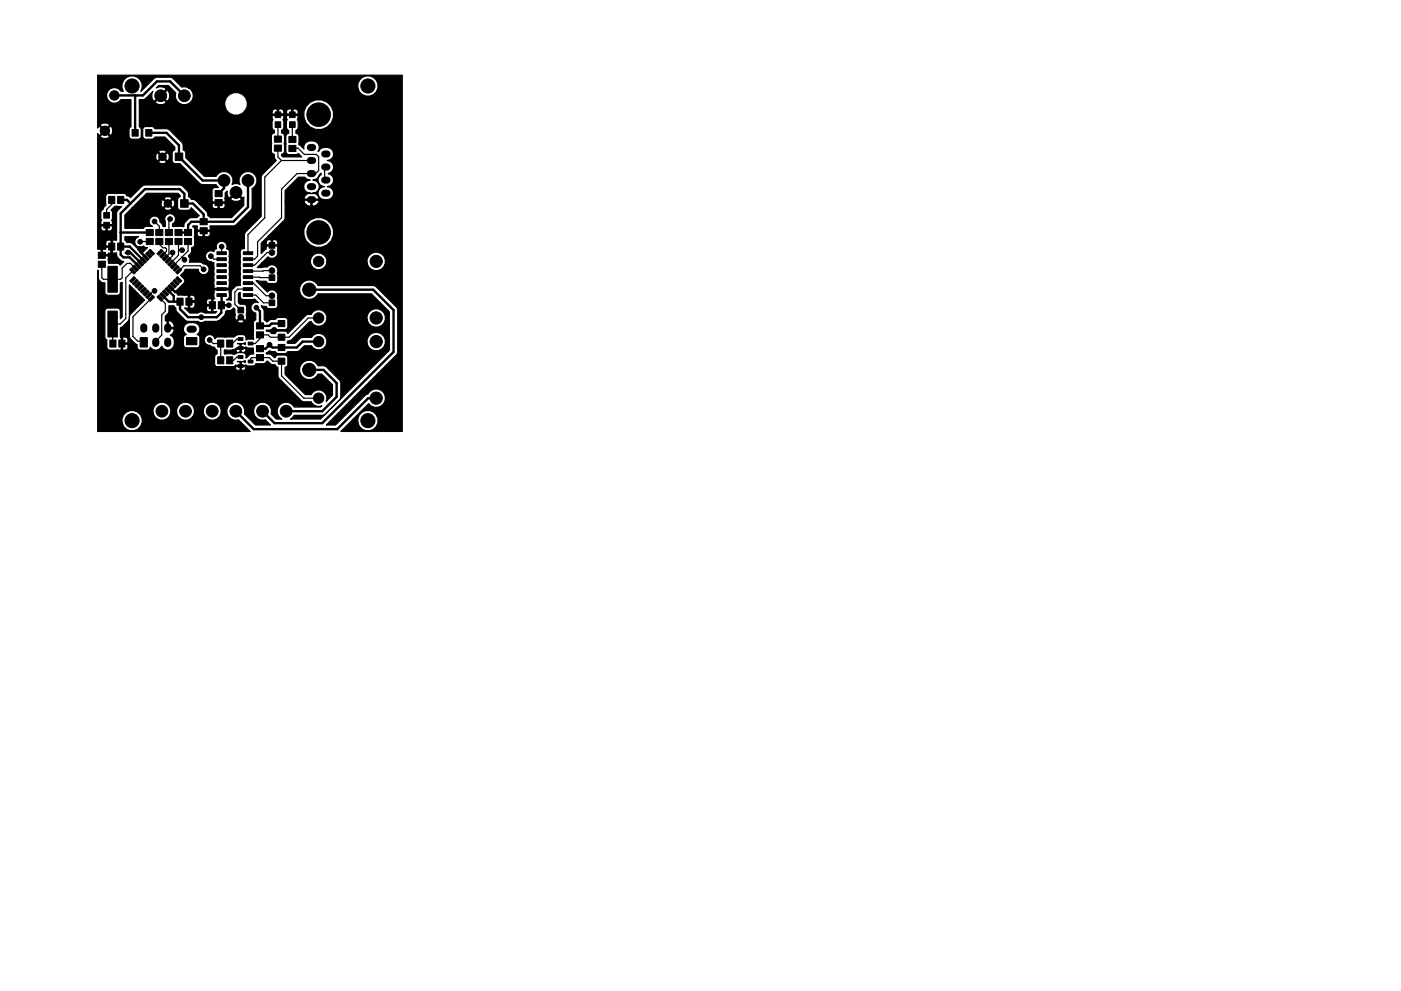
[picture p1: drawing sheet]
<svg xmlns="http://www.w3.org/2000/svg" width="297mm" height="210mm" viewBox="0 0 297 210" stroke-linecap="round" stroke-linejoin="round" font-family="sans-serif">
<g fill="#000" stroke="#000" stroke-width=".21">
<path d="M28 27.5h1.3v1.4h-1.3zM30.9 27.5h1.3v1.4h-1.3zM37.1 32.5h1.6v1.6h-1.6zM58.3 25.8h1.2v1.2h-1.2zM58.3 23.7h1.2v1.2h-1.2zM58.2 28.9h1.5v1.3h-1.5zM58.2 30.8h1.5v1.3h-1.5zM61.4 25.8h1.2v1.2h-1.2zM61.4 23.7h1.2v1.2h-1.2zM61.3 28.9h1.4v1.3h-1.4zM61.3 30.9h1.4v1.3h-1.4zM20.8 55.4h1.5v1.3h-1.5z"/>
<path d="M20.8 53.5h1.5v1.3h-1.5zM22 45.1h1.2v1.2h-1.2zM22 47.2h1.2v1.2h-1.2zM23 51.6h1.3v1.5h-1.3zM23 41.7h1.3v1.5h-1.3zM24.9 51.6h1.3v1.5h-1.3zM24.9 41.7h1.3v1.5h-1.3zM27.9 56.8l.9 1-.4 .3-.9-.9zM28.4 58.7l.4 .4-.9 .9-.4-.4zM28.1 56.7l.3-.4 1 .9-.4 .4zM29 59.2l.4 .4-1 1-.3-.4zM29 55.7l.9 .9-.4 .4-.9-.9z"/>
<path d="M28.6 60.7l.9-.9 .4 .4-.9 .9zM29.2 55.5l.4-.4 .9 1-.4 .4zM29.7 55l.4-.4 1 .9-.4 .4zM30.7 54l.9 .9-.4 .4-.9-.9zM31 50.6h1.5v1.3h-1.5zM31 48.7h1.5v1.3h-1.5zM30.9 53.8l.4-.4 .9 1-.4 .4zM31.4 53.3l.4-.4 1 .9-.4 .4zM34.2 52.9l.4 .4-.9 .9-.4-.4zM33 48.7h1.5v1.3h-1.5zM33 50.6h1.5v1.3h-1.5zM33.9 54.4l.9-1 .4 .4-1 1z"/>
<path d="M35.3 54l.4 .4-.9 .9-.4-.4zM35 55.5l.9-.9 .4 .4-.9 .9zM35.5 56.1l1-1 .4 .4-1 1zM36.1 60.2l.4-.4 .9 .9-.4 .4zM35.1 48.7h1.5v1.3h-1.5zM35.1 50.6h1.5v1.3h-1.5zM37 55.7l.4 .4-.9 .9-.4-.4zM36.7 59.6l.4-.4 .9 1-.4 .4zM36.7 57.2l.9-.9 .4 .4-.9 .9zM37.2 59.1l.4-.4 1 .9-.4 .4zM38.2 56.8l.4 .4-1 .9-.4-.3zM37.1 48.7h1.5v1.3h-1.5z"/>
<path d="M37.1 50.6h1.5v1.3h-1.5zM38.3 42.4h1.6v1.6h-1.6zM39.1 48.7h1.5v1.3h-1.5zM39.1 50.6h1.5v1.3h-1.5zM42.4 46.4h1.5v1.3h-1.5zM42.4 48.3h1.5v1.3h-1.5zM45.6 40.4h1.5v1.3h-1.5zM45.6 42.3h1.5v1.3h-1.5zM46 53.4h2v.6h-2zM46 54.7h2v.6h-2zM46 56h2v.6h-2zM46 57.2h2v.6h-2z"/>
<path d="M46 58.5h2v.6h-2zM51.6 58.5h2v.6h-2zM51.6 57.2h2v.6h-2zM51.6 56h2v.6h-2zM51.6 54.7h2v.6h-2zM51.6 53.4h2v.6h-2zM57.1 58.3h1.2v1.2h-1.2zM57.1 51.5h1.2v1.2h-1.2zM23.3 72.1h1.3v1.5h-1.3zM22.9 66h2v5.5h-2zM22.9 56.5h2v5.5h-2zM25.2 72.1h1.3v1.5h-1.3z"/>
<path d="M29.7 71.6h1.5v2h-1.5zM30.1 60.4l.4 .4-.9 .9-.4-.4zM30.7 60.9l.4 .4-1 .9-.4-.3zM30.3 62.4l.9-.9 .4 .4-.9 .9zM31.8 62.1l.4 .4-.9 .9-.4-.4zM31.4 63.6l1-1 .4 .4-1 .9zM33.3 63l.4-.4 .9 1-.4 .3zM34.2 62.1l1 .9-.4 .4-.9-.9zM34.4 61.9l.4-.4 .9 .9-.4 .4zM35.4 60.9l.9 1-.4 .3-.9-.9zM35.9 60.4l1 .9-.4 .4-1-.9zM37.5 63.3h1.3v1.5h-1.3z"/>
<path d="M39.4 63.3h1.3v1.5h-1.3zM39.5 71.6h2.2v1.5h-2.2zM44.4 64h1.3v1.5h-1.3zM46.1 72.1h1.3v1.5h-1.3zM46.1 75.7h1.3v1.5h-1.3zM46.3 64h1.3v1.5h-1.3zM46 59.8h2v.6h-2zM46 61h2v.6h-2zM46 62.3h2v.6h-2zM48.1 72.1h1.3v1.5h-1.3zM48.1 75.7h1.3v1.5h-1.3zM50.5 71.6h1v.6h-1z"/>
<path d="M50.5 73.5h1v.6h-1zM50.5 75.5h1v.5h-1zM50.5 77.4h1v.6h-1zM50.5 65.2h1.2v1.2h-1.2zM52.6 72.6h1v.6h-1zM52.6 76.4h1v.6h-1zM51.6 62.3h2v.6h-2zM51.6 61h2v.6h-2zM51.6 59.8h2v.6h-2zM54.4 70.4h1.5v1.3h-1.5zM54.4 68.5h1.5v1.3h-1.5zM54.4 75.2h1.5v1.3h-1.5z"/>
<path d="M54.4 73.3h1.5v1.3h-1.5zM57.1 63.6h1.2v1.2h-1.2zM59 68h1.4v1.3h-1.4zM59 70.9h1.4v1.3h-1.4zM59 73.1h1.4v1.3h-1.4zM59 76h1.4v1.3h-1.4z"/>
<circle cx="28" cy="18.2" r="1.5"/>
<circle cx="78" cy="18.2" r="1.5"/>
<circle cx="22.2" cy="27.7" r="1"/>
<circle cx="24.2" cy="20.2" r="1"/>
<circle cx="34.1" cy="20.3" r="1.25"/>
<circle cx="34.4" cy="33.3" r=".8"/>
<circle cx="39.1" cy="20.3" r="1.25"/>
<circle cx="47.5" cy="38.3" r="1.25"/>
<circle cx="52.6" cy="38.3" r="1.25"/>
<circle cx="67.6" cy="24.3" r="2.5"/>
<circle cx="23.6" cy="54.4" r=".5"/>
<circle cx="27.2" cy="53.6" r=".5"/>
<circle cx="29.7" cy="52.8" r=".5"/>
<circle cx="29.7" cy="51.3" r=".5"/>
<circle cx="32.8" cy="47" r=".5"/>
<circle cx="35.6" cy="43.2" r=".8"/>
<circle cx="36.1" cy="46.5" r=".5"/>
<circle cx="36.6" cy="53.6" r=".5"/>
<circle cx="38.6" cy="53.1" r=".5"/>
<circle cx="39.1" cy="55.1" r=".5"/>
<circle cx="43.2" cy="57.1" r=".5"/>
<circle cx="44.7" cy="54.4" r=".5"/>
<circle cx="47" cy="52.3" r=".5"/>
<circle cx="50" cy="40.8" r="1.25"/>
<circle cx="57.7" cy="53.6" r=".6"/>
<circle cx="57.7" cy="57.4" r=".6"/>
<circle cx="67.6" cy="55.5" r="1.1"/>
<circle cx="67.6" cy="49.3" r="2.5"/>
<circle cx="79.8" cy="55.5" r="1.3"/>
<circle cx="32.8" cy="61.7" r=".5"/>
<circle cx="42.7" cy="67.3" r=".5"/>
<circle cx="44.4" cy="72.1" r=".5"/>
<circle cx="48.5" cy="64.8" r=".5"/>
<circle cx="49.5" cy="60.2" r=".5"/>
<circle cx="49.5" cy="74.7" r=".5"/>
<circle cx="51.1" cy="67.3" r=".6"/>
<circle cx="54.4" cy="65.3" r=".5"/>
<circle cx="57.1" cy="73.1" r=".5"/>
<circle cx="57.7" cy="62.7" r=".6"/>
<circle cx="65.6" cy="61.5" r="1.4"/>
<circle cx="65.6" cy="78.5" r="1.4"/>
<circle cx="67.6" cy="67.5" r="1.1"/>
<circle cx="67.6" cy="72.5" r="1.1"/>
<circle cx="79.8" cy="72.5" r="1.3"/>
<circle cx="79.8" cy="67.5" r="1.3"/>
<circle cx="28" cy="89.2" r="1.5"/>
<circle cx="34.3" cy="87.2" r="1.25"/>
<circle cx="39.3" cy="87.2" r="1.25"/>
<circle cx="45" cy="87.2" r="1.25"/>
<circle cx="50" cy="87.2" r="1.25"/>
<circle cx="55.7" cy="87.2" r="1.25"/>
<circle cx="60.7" cy="87.2" r="1.25"/>
<circle cx="67.6" cy="84.5" r="1.1"/>
<circle cx="78" cy="89.2" r="1.5"/>
<circle cx="79.8" cy="84.5" r="1.3"/>
</g>
<g fill="none" stroke="#000" stroke-width="1.5">
<path d="M65.8 36.8h.5M65.8 34.1h.5M65.8 31.3h.5M65.8 39.6h.5M68.8 38.2h.5M68.8 35.4h.5M68.8 32.7h.5M65.8 42.4h.5M68.8 41h.5M30.5 69.4v.4M33 69.4v.4M33 72.4v.5"/>
<path d="M35.6 69.4v.4M35.6 72.4v.5M40.3 69.8h.7"/>
</g>
<g fill="none" stroke="#000" stroke-width=".5">
<path d="M24.2 20.2h6.1l3-2.9h2.8l3 3M28.7 20.2l-.1 8M31.5 28.2h3.8l2.6 2.6v2.5l5.1 5h4.5v1.6l-1.1 1.2M39.1 20.3h.1M52.6 38.3v5.6l-3.1 3.1h-8.9l-.7 .7v1.6h-2.1M58.9 24.3h3.1M23.7 52.3l-.1 2.1M25.6 49.3h6.1M25.6 42.4h1.3l.8 .8M25.6 52.3h1.9l2.9 2.9M27.2 53.6h.4l2.2 2.1M29.7 52.8v.6l1.3 1.3"/>
<path d="M39.1 43.2h1.8l2.3 2.3v1.5M39.1 43.2v-2.1l-1-1h-7.4l-5.1 5.2v8.7l.6 .6h1.3l1.8 1.8M39.1 43.2l.2 .2M34.5 62.7l1.3 1.3h2.4v1.6l1.7 1.7h6.1l.9-.9v-1.6M35.6 61.6l1.2 1.2v1.2M42.4 63.2l1.5 1.6h1.1M46.9 64.8h1.6M47 62.6l-.1 2.2M49.5 60.2l-1.1 1.1h-4.1l-2.6 2.7h-1.6v-1.3l-.7-.7h-2.3l-.9-1M51 73.8h-.6l-.9 .9M54.4 65.3l.7 .7v3.1h2l.5-.5h2.1M65.6 61.5h13.5l4.3 4.3v8.9l-15.1 15.1h-10.1l-2.5-2.6"/>
<path d="M65.6 78.5h3l2.8 2.8v2.9l-3.1 3h-7.6M67.6 72.5h-3.4l-1.3 1.2h-5.2l-.6-.6-.8 .9h-1.2M79.8 84.5h-1.7l-6.6 6.6h-17.7l-3.8-3.9"/>
</g>
<g fill="none" stroke="#000" stroke-width=".25">
<path d="M58.9 26.4v3.1M58.9 31.4v1.9l.8 .8M59.7 34.1l-3.6 3.5v8.6l-3.5 3.6v3.9M59.7 34.1h6.6M62 31.4h1.2l1.3 1.4h2.6l.5 .5v2.9l-.7 .6h-3.9l-3.3 3.3v6.1l-5.1 5.1v3.1l-.6 .6h-1.4M62 26.4v3.1M68.8 35.4v2.8M21.6 56.1v2.8l.3 .4h3.7l.3-.4v-2l1-1h.8l1 1M23.7 42.4v1l-1.1 1v1.3M28.1 57.5l-1.4 1.5v8.6l-1.2 1.2h-1.6v4.1M31.7 51.2l-2 .1M32.8 47l1 1v1.3"/>
<path d="M33.8 51.2v.6l.7 .8h.6l.2 .2v.5l-.8 .8M35.8 51.2v2.7l-.7 .8M36.1 46.5l-.3 .2v2.6M36.6 53.6v.7l-1 .9M37.8 53.1h.8M37.8 51.2v3l-1.6 1.6M38.6 54.6l.5 .5M39.9 51.2v2.1l-3.1 3.1M43.2 57.1l-.8-.7h-3.4l-1.1 1.1M44.7 54.4l.6 .6h1.7M47 52.3v1.4M52.6 58.8l5.1 .1"/>
<path d="M57.7 57.4l-5.1 .1M57.7 53.6h-1l-2.7 2.7h-1.4M32.1 63.3l-3.9 3.9v4.2l1 1h1.3M32.8 61.7h-.3l-1 1M33.9 63.3l1.2 1.1v1.6l-.8 .8v4.3l-1.3 1.3M44.4 72.1l.8 .8h1.6v3.5M51 71.9h-.8l-.9 1h-.6M51 75.7h-.8l-.7 .7h-.8M52.6 62.6h1.6l1.7 1.6h1.8M52.6 60.1h1.1l2.7 2.6h1.3M52.6 61.3h-2.2l-.6 .7v2.5l1.3 1.3M53.1 76.7v-.6l.3-.2h3.7l.7 .7h1.9v3.2l4.7 4.7h3.2"/>
<path d="M67.6 67.5h-2.2l-4.1 4h-4l-.5-.4h-1.7v.8l-1 1h-1"/>
</g>
<path d="M20.7 57.3l.1 .1v1.5l.3 .6a1.13 1.13 0 0 0 1.1 .5v2l.2 .5 .5 .1h2a.65 .65 0 0 0 .6-.6v-2l.4-.1v7.3l-.4 .4v-1.6l-.4-.6h-2.2a.65 .65 0 0 0-.7 .6v5.5l.2 .5 .2 .1 .1 1.8 .6 .4h2.3l.1-.2v-1.1h.3v1.1l.1 .2h.5l.4-.3 .1-.8-.1-.2h-1.3v-1.3h.3v1.1h1l.1-.2v-.6l-.5-.5h-.5l-.1 .2-.5-.2v-2l.5-.2 1.4-1.5v-7.3l3 2.8 .2 .4-3.1 3.2-.1 4.5a2.75 2.75 0 0 0 1.5 1.7h.2v.5a.65 .65 0 0 0 .6 .7h1.5l.5-.2 .2-.4 .1 .2a1.39 1.39 0 0 0 2.3-.4 1.45 1.45 0 0 0 1.8 .7 1.45 1.45 0 0 0 .9-1.8l-.1-.6-.8-.7 .7-.6 .1-.7h2l.1 .6 .5 .6-.6 .4v1.7a.65 .65 0 0 0 .6 .7h2.2l.5-.2 .2-.5v-1.5a.64 .64 0 0 0-.6-.6 1.38 1.38 0 0 0 .6-1.6 1.38 1.38 0 0 0-1.4-1 1.63 1.63 0 0 0-2.1 1.4l-3.5-.1v-1.6h.3v1.4h1.1l.2-.3a1.07 1.07 0 0 0-1.6-1.1h-.4v-1l.8-.8v-1.4h1.1l.4 .5 .2 .8 2 1.9 2.5 .2a1.11 1.11 0 0 0 1.4-.1h7v.2l.5 .1 .8-.1v-.2l-.6-.7-.7 .7h-4.3l.5-.3 1-.9 .2-.9 .3-.3 .2 .1a1.11 1.11 0 0 0 1.2-.6l.3 .3 .1 1.2-.1 .8 .2 .3 .2 .1 .9-.9 .8 .9a.86 .86 0 0 0 .3-1.3l.1-.3v-1.4l-.4-.4-1-.1-.4-.3v-1.9l.2-.2h.3l-.1 .8a.65 .65 0 0 0 .7 .7h2l.4-.2 .8 .8a1.14 1.14 0 0 0-1.6 .8 1.14 1.14 0 0 0 1 1.4v1.5l-.3 .1-.2 .5 .1 3.5-1.2-.1-.4 .2a.9 .9 0 0 0-.4-1.1 2.07 2.07 0 0 0-1.7 .2l-.5 .3h-3.5l-.5 .4-.2-.4a1.15 1.15 0 0 0-2 .1 1.15 1.15 0 0 0 1.1 1.7l.4 .3 .6 .1 .2 .4 .3 .2v.8l-.3 .1-.2 .5v1.5a.65 .65 0 0 0 .6 .6h3.3l.6-.4 .9 .1v-.6l-.2-.2-.4 .1 .1-.1h1.1l.5-.2v.4l-.4-.2-.5 .2v.6h.9l.1-.1 .3 .2a2.07 2.07 0 0 0 1.7-.1l.1-.4h1.9l.4-.5h.3l.7 .7 .9 .1 .1 .3 .4 .2v1.9l.3 .5 4.7 4.7 .5 .2h1.6a1.65 1.65 0 0 0 2.2 .9l-.2 .3h-5.7a1.9 1.9 0 0 0-3-.5 1.9 1.9 0 0 0 .4 3h-1.1l-1.1-1.1a1.91 1.91 0 0 0-1.7-2.5 1.91 1.91 0 0 0-2 2.1 1.91 1.91 0 0 0 2.4 1.7l1.1 1.1h-3.1l-2.4-2.4 .1-.2a1.92 1.92 0 0 0-1.8-2.3 1.92 1.92 0 0 0-2 2.1 1.92 1.92 0 0 0 2.5 1.7l2.4 2.4h-32.3v-1.8h5.2a2.16 2.16 0 0 0 3.2 1.4 2.16 2.16 0 0 0 .3-3.5h3l.3 .7a1.92 1.92 0 0 0 2 .8 1.92 1.92 0 0 0 1.5-1.5h1.2l.3 .7a1.92 1.92 0 0 0 2 .8 1.92 1.92 0 0 0 1.5-1.5h1.9l.3 .7a1.92 1.92 0 0 0 3.2 0 1.92 1.92 0 0 0-1.2-2.9 1.92 1.92 0 0 0-2.3 2.2h-1.9v-.7a1.92 1.92 0 0 0-2.2-1.5 1.92 1.92 0 0 0-1.6 2.2h-1.2v-.7a1.92 1.92 0 0 0-2.2-1.5 1.92 1.92 0 0 0-1.6 2.2h-3l-.2-.2a2.18 2.18 0 0 0-2.4 0 2.18 2.18 0 0 0-.9 2.3h-5.2v-11.8h29.2v.2a.61 .61 0 0 0 1 .3v-.6h.2v.6l.2 .2a.66 .66 0 0 0 .8-.7l-.1-.1h-2l-.1 .1h-29.2zM26.9 53.2h.2l.6 .5h-1.2zM26.5 50.2h2.9a1.14 1.14 0 0 0-.7 1.7 1.14 1.14 0 0 0 1.7 .3l.3 .3h.6l-1 1.1-.1 .2-2.1-2.1-.3-.2-.9-.1-.4-.4zM31.1 41h6.6l.5 .5v.2a.63 .63 0 0 0-.6 .7v1.6a.65 .65 0 0 0 .7 .6h1.6a.64 .64 0 0 0 .6-.5l1.8 1.7-.5 .4h-1.6a2.06 2.06 0 0 0-1.2 1.9l-2.4-.1v-.5a1.15 1.15 0 0 0 .5-1.5 1.15 1.15 0 0 0-1.5-.6 1.15 1.15 0 0 0-.5 1.6v1h-.6a1.14 1.14 0 0 0-.6-1 1.14 1.14 0 0 0-1.8-1 1.14 1.14 0 0 0 .2 2l-1.5 .1-.4 .3h-3.9v-2.8l1.4-1.4h6.9a.97 .97 0 0 0 1.6 0l-.8-.8-.8 .8h-6.9l1.3-1.2h4.9l.2 .9 .3 .1 .8-.8h.4l.8 .8a.97 .97 0 0 0 0-1.7l-.8 .9h-.4l-.8-.9-.3 .1-.2 .6h-4.9l.7-.8h4.9l.8 .8 .8-.8a.97 .97 0 0 0-1.6 0h-4.9zM47.6 74.3h1.8l.6-.3-.1 .3a.61 .61 0 0 0 1 .3v-.6h.2v.6a.6 .6 0 0 0 .7 .1 .6 .6 0 0 0 .3-.6l-.1-.1h-1.1v-.9l-.2-.2h-.4h.1a2 2 0 0 0 1.6-.2v.4a.56 .56 0 0 0-.9 0v.6h.9l.1-.1 .5 .2h1.1v1.3a1.42 1.42 0 0 0-1.3 .7l-.2 .2a.9 .9 0 0 0-.4-1.1 2.07 2.07 0 0 0-1.7 .1l-.4 .2-.3-.1h-1.6h-.2zM20.7 16h64.6v75.5h-13l1.8-1.8h1.8l.3 .8a2.18 2.18 0 0 0 3.6 0 2.18 2.18 0 0 0-1.4-3.4 2.18 2.18 0 0 0-2.5 2.6h-1.8l4.1-4.1a1.96 1.96 0 0 0 3 .3 1.96 1.96 0 0 0-.3-3 1.96 1.96 0 0 0-2.9 .7l-.6 .3-6.3 6.3h-1.9l15.1-15.2v-9.6l-4.8-4.8h-12.1a2.06 2.06 0 0 0-3.1-.7 2.06 2.06 0 0 0 0 3.2 2.06 2.06 0 0 0 3.1-.8h11.4l3.8 3.8v8.2l-14.6 14.6h-6.4l.7-.8h6.4l3.5-3.6 .1-3.2-.3-.7-2.8-2.7-.6-.3h-1.2l-.1-.3a2.07 2.07 0 0 0-3.2-.4 2.07 2.07 0 0 0 .2 3.2 2.07 2.07 0 0 0 3.1-.7h.8l2.3 2.2v2.2l-1.3 1.4a1.74 1.74 0 0 0-.9-2.3 1.74 1.74 0 0 0-2.3 .8h-1.3l-4.3-4.3v-1.5l.6-.4v-1.5a.65 .65 0 0 0-.6-.7l-1.6 .1-.4 .5h-.2a1.48 1.48 0 0 0-1.7-.8v-.3l.7-.4 .5 .2h.7l.6 .4h1.6l.4-.4h1.9l.6-.2 1-1h1.5a1.75 1.75 0 0 0 1.8 .8 1.75 1.75 0 0 0 1.5-1.3h8.5l.3 .7a1.97 1.97 0 0 0 3.3 0 1.97 1.97 0 0 0-1.3-3.1 1.97 1.97 0 0 0-2.3 2.4l-8.5-.1a1.76 1.76 0 0 0-1.1-2 1.76 1.76 0 0 0-2.2 .8l-2.2 .1-1.2 1.1h-1.6l-.1-.2 .1-.3 .8-.2 3.9-3.9h.3l.1 .2a1.76 1.76 0 0 0 1.8 .8 1.76 1.76 0 0 0 1.4-1.4h8.5l.3 .8a1.97 1.97 0 0 0 3.3 0 1.97 1.97 0 0 0-1.3-3.1 1.97 1.97 0 0 0-2.3 2.3h-8.5a1.75 1.75 0 0 0-1.2-2 1.75 1.75 0 0 0-2.1 .9h-.6l-.6 .2-3.8 3.9-.4-.5h-1.6l-.5 .1-.1 .4h-.8l-.5-.5h-.6l-.1-.2 1-.1 .6-.5h.4l.6 .4h1.4a.65 .65 0 0 0 .6-.6v-1.5l-.4-.4h-1.6l-.6 .4a1.48 1.48 0 0 0-1.7 .5h-.2l-.5-.4v-1.9l-.6-1.2 1 .2 .2 .3a2.28 2.28 0 0 0 1.9 .1l.4-.6-.1-1.5a1.24 1.24 0 0 0-.5-1.6 1.24 1.24 0 0 0-1.6 .3l-2.4-2.4 2.1 .1 .4 .4a2.34 2.34 0 0 0 1.9-.1 2.28 2.28 0 0 0 .2-1.9v-.4a1.25 1.25 0 0 0-.7-1.4 1.25 1.25 0 0 0-1.5 .4l-2.2 .1 1-1h10.3a1.76 1.76 0 0 0 1.7 1.4 1.76 1.76 0 0 0 1.8-1.4h8.5l.3 .8a1.97 1.97 0 0 0 3.3 0 1.97 1.97 0 0 0-1.3-3.1 1.97 1.97 0 0 0-2.3 2.3h-8.5a1.77 1.77 0 0 0-1.7-2.1 1.77 1.77 0 0 0-1.8 2.1h-10.3l1.3-1.3a1.25 1.25 0 0 0 1.6 .1 1.25 1.25 0 0 0 .4-1.6l.1-.6-.2-.2h-2.1l-.2 .2v.5l-1 .9v-2.2l.2-.2h.8v.4l.2 .1h.9v-.9h.3v.9h.9l.2-.1v-.4l-.5-.6h-.5l-.1 .2-.9-.2-.5 .6h-.8l1.4-1.5h7.4a3.2 3.2 0 0 0 4.9 2.1 3.2 3.2 0 0 0 0-5.3 3.2 3.2 0 0 0-4.9 2v1.2h-7.4l3.4-3.4v-3.8l4.1 .1a1.07 1.07 0 0 0 1.4 .8v-1.1h.3v1.1l.2 .2a1.36 1.36 0 0 0 1.2-1.1l-.1-.2h-2.9l-.1 .2h-4.1v-2.3l2.9-2.8h1.3l.6 .5 .6 .1a1.39 1.39 0 0 0-1.4 1.5 1.39 1.39 0 0 0 1.5 1.3v.1l-.2-.1a1.36 1.36 0 0 0-1.2 1l.1 .2h2.9l.1-.3a1.07 1.07 0 0 0-1.4-.8v-.1h.1a1.39 1.39 0 0 0 1.4-1.4 1.39 1.39 0 0 0-1.4-1.4 1.32 1.32 0 0 0 1.3-1l.5-.5v.4a1.37 1.37 0 0 0-.6 1.5 1.37 1.37 0 0 0 1.3 1 1.43 1.43 0 0 0-1.4 1.7 1.43 1.43 0 0 0 2 1.1 1.39 1.39 0 0 0 1.3-1.4 1.39 1.39 0 0 0-1.3-1.4 1.42 1.42 0 0 0 1.3-1.3 1.42 1.42 0 0 0-1.1-1.5 1.37 1.37 0 0 0 1.1-1.5 1.37 1.37 0 0 0-1.3-1.2 1.43 1.43 0 0 0 1.3-1.8 1.43 1.43 0 0 0-1.9-1 1.36 1.36 0 0 0-1.3 .9l-.1-.1 .2-.3a1.48 1.48 0 0 0-.3-1.5 1.48 1.48 0 0 0-1.5-.4 1.36 1.36 0 0 0-1.4 1.7l-1-.9v-1.8a.65 .65 0 0 0-.7-.6v-.6l.5-.4a2.33 2.33 0 0 0-.2-1.9l.2-.4h1.2l.5 1.1a3.2 3.2 0 0 0 5.3 0 3.2 3.2 0 0 0-2-4.9 3.2 3.2 0 0 0-3.8 3.8h-1.2l-.1-.5h-2.2l-.2 .1v.5l.2 .3a2.29 2.29 0 0 0-.1 1.9l.4 .4v.6a.64 .64 0 0 0-.6 .6v3.3a.65 .65 0 0 0 .7 .6h1.4l.5-.2 .8 .7h-4l-.3-.3v-.3a.64 .64 0 0 0 .6-.6v-3.2a.64 .64 0 0 0-.6-.7v-.5l.4-.4a2.33 2.33 0 0 0-.1-1.9l.2-.3v-.5l-.2-.1h-2.1l-.2 .1v.5l.2 .3a2.29 2.29 0 0 0-.2 1.9l.5 .4v.5a.64 .64 0 0 0-.7 .7v3.2a.64 .64 0 0 0 .7 .6 1.2 1.2 0 0 0 .4 1.4l-3.2 3.2v8.6l-3.5 3.6-.1 3.3a.71 .71 0 0 0-.9 .6l.1 7.2h-.6a1.9 1.9 0 0 0-1.4 1.4v1.7h-.9l-.1-.2a.64 .64 0 0 0 .6-.6v-1.3l-.1-.1h-3l-.1 .1-.1 1.3 .3 .5-.5 .1v2.5l.2 .1h.6l-.3 .3h-2.2a1.08 1.08 0 0 0-1.4 0h-1.8l-1-1.1 .6 .1 .1-.2v-1.1h.3v1.1l.2 .2h.4l.5-.3h2.4l.1 .8 .4 .2h.5l.2-.1v-1.1h-1l-.2 .2h-2.4l.1-.8-.2-.2h-1.3v-.2h3.8v.6l.2 .1h1v-1.1l-.2-.1h-.5l-.5 .5h-3.8v-1.1h.3v1.1h1l.2-.2-.1-.8-.5-.3-.9 .2-.1-.2h-2.1l-.6-.8 .2-.1 1.7-1.6a.65 .65 0 0 0 0-1l-.7-.7 1-1.3h2.7a1.15 1.15 0 0 0 1.2 1.2 1.15 1.15 0 0 0 1.1-1.2 1.15 1.15 0 0 0-1.2-1.1l-.7-.4h-2.3l.2-.7-.2-.3h3.5a1.2 1.2 0 0 0 1.2 .9l.6 .2v5.3l.1 .2h3l.1-.2-.1-6.6 .1-1-.1-.4-.5-.2 .1-.3a1.15 1.15 0 0 0-1.2-1.3 1.15 1.15 0 0 0-.9 1.6 .63 .63 0 0 0-.7 .6 1.16 1.16 0 0 0-1.2 0 1.16 1.16 0 0 0-.5 1.2h-3.5l-.2-.3 .7-.8v-1l.6-.4 .1-2.9h.5l.1 .8 .4 .2h.6l.2-.1v-1h.2v1l.2 .1 .8-.1 .3-.4v-.5l-.2-.1h-2.4l-.2 .1h-.5l-.1-.8-.4-.3 .1-.2h.9v.8l.2 .1h2.4l.2-.1-.1-.8h5.3l3.6-3.6 .1-4.3 .1-.1a1.91 1.91 0 0 0 .6-2.6 1.91 1.91 0 0 0-2.5-.7 1.91 1.91 0 0 0-.8 2.5l-.5-.2-1.2 .2 .2-.4a1.9 1.9 0 0 0-1.2-2.2 1.9 1.9 0 0 0-2.4 .9h-2.5l-3.9-3.9-.1-1.3-.5-.4v-1.3l-3.2-3.1-2.8-.1-.1-.3-.5-.2-1.5 .1-.4 .3v1.7a.65 .65 0 0 0 .6 .6h1.5l.4-.4h2.1l2.2 2.1v.6a.63 .63 0 0 0-.6 .7v1.6l.2 .4 .4 .2h1l4.5 4.4 3.2 .1 .5 .6h-.7a.65 .65 0 0 0-.6 .6v2.3l.1 .2h2.5l.1-.2v-.5h1.2l.1 .3a1.52 1.52 0 0 0 2.2-.3l-1.2-1.2-1.1 1.2h-1.2l.1-1.3 .3-.4 .1 .8 .2 .6 .3 .1 1.3-1.4 1.4 1.4 .3-.2v1.8l-2.6 2.6h-4.6l-.4-.4-.1-.7-.2-.3-1.6-1.5h2.8l.1 .7 .4 .3h.6l.1-.2v-1h.3v1l.1 .2 .9-.1 .2-.4v-.5l-.1-.2-5.4 .2-.7-.8-.3-.1-.7-.1-.1-.4-.4-.2-.1-.9-1.5-1.5h-8l-2.7 2.6-1.5-.9h-3.2a.65 .65 0 0 0-.6 .7l.1 1.8-.6 .7-.1 .3-.4 .3a2.33 2.33 0 0 0 .1 1.9l-.1 .4v.4l.1 .2h2.2l.1-.2v-.4l-.1-.4a2.29 2.29 0 0 0 .1-1.9l-.2-.2 .7-.8h1.5l-.8 .8-.3 .7v5.7l-.7-.1-.2 .2v2.4l.2 .2h.7l.1 .7 .2 .3 .8 .7 .4 .1-.7 .8-.6-.4h-1.9v-1.5l-.2-.1h-1.4l.1-1.3h.2v1h1.1l.2-.3h.4l.2-.2v-1.1h-1l-.2 .5h-.5l-.2 .1-1-.1v-1.5h1.7v.6l.2 .2h1v-1.1l-.2-.2-.7 .1-.3 .4h-1.7v-3.3h.7l.1 .6 .4 .3h.4l.2-.1v-1h.2v1l.2 .1 .7-.1 .2-.4v-.4l-.1-.2h-2.2l-.1 .2h-.7v-13.8h12.9l.1 .2a1.05 1.05 0 0 0 1.6-.2l-.9-.9-.8 .9h-12.9v-1.2h12.3l.2 .9 .2 .1 .9-.8h.3l.9 .8 .2-.1a1.05 1.05 0 0 0-.2-1.6l-.9 .9h-.3l-.9-.9-.2 .1-.2 .6h-12.3v-.8h12.9l.8 .8 .9-.8a.97 .97 0 0 0-1.7 0h-12.9v-3.4h.6l.1 .3a1.26 1.26 0 0 0 1.8-.3l-1-1-.9 1h-.6v-.5l.1 .2 .3 .1 1-1h.3l1 1 .3-.1a1.26 1.26 0 0 0-.3-1.8l-1 .9h-.3l-1-.9-.3 .1-.1 .3v-.6h.6l.9 1 1-1-.1-.3a1.26 1.26 0 0 0-1.8 .3h-.6v-6h1.9l.3 .6a1.66 1.66 0 0 0 2.7-.1h2.2v5.8l-.4 .3v1.7l.3 .6h1.6a.65 .65 0 0 0 .6-.6v-1.6l-.4-.4v-4.4h18.2l.3 .9a2.38 2.38 0 0 0 3.8 .2h5.9v.5l.2 .1h.9v-.9h.3v.9h.9l.2-.1v-.5h.5v.5l.2 .1h.9v-.9h.3v.9h1l.1-.1-.1-.7-.4-.3h-.4l-.2 .2-.8-.2-.6 .5h-.5l-.5-.5h-.5l-.1 .2-.9-.2-.5 .5h-5.9a2.42 2.42 0 0 0-1.2-3.9 2.42 2.42 0 0 0-2.9 2.8h-18.2v-.9h3.4l.2 .3a1.52 1.52 0 0 0 2.1-.3l-1.1-1.1-1.2 1.1h-3.4v-.5a1.53 1.53 0 0 0 1.4-.2l1.5-1.5-.2 .6v.7l.2 .6 .3 .2 1.2-1.2h.4l1.1 1.2a1.41 1.41 0 0 0 0-2.3l-1.1 1.1h-.4l1.3-1.3a1.51 1.51 0 0 0-2.1-.3l.5-.5h2.1l1.6 1.5-.1 .2a1.92 1.92 0 0 0 2.6 2.2 1.92 1.92 0 0 0 .2-3.4h35.9l.3 .8a2.18 2.18 0 0 0 3.6 0 2.18 2.18 0 0 0-1.4-3.4 2.18 2.18 0 0 0-2.5 2.6h-35.9l-.5-.3-1 .1-2.1-2.1h-3.1l-.7 .2-2.8 2.8a2.17 2.17 0 0 0-1.8-3.3 2.17 2.17 0 0 0-1.8 3.3l-.6-.1a1.67 1.67 0 0 0-2-.6 1.67 1.67 0 0 0-1 1.9h-1.9z" fill="#000" stroke="#000" stroke-width=".25"/>
</svg>
